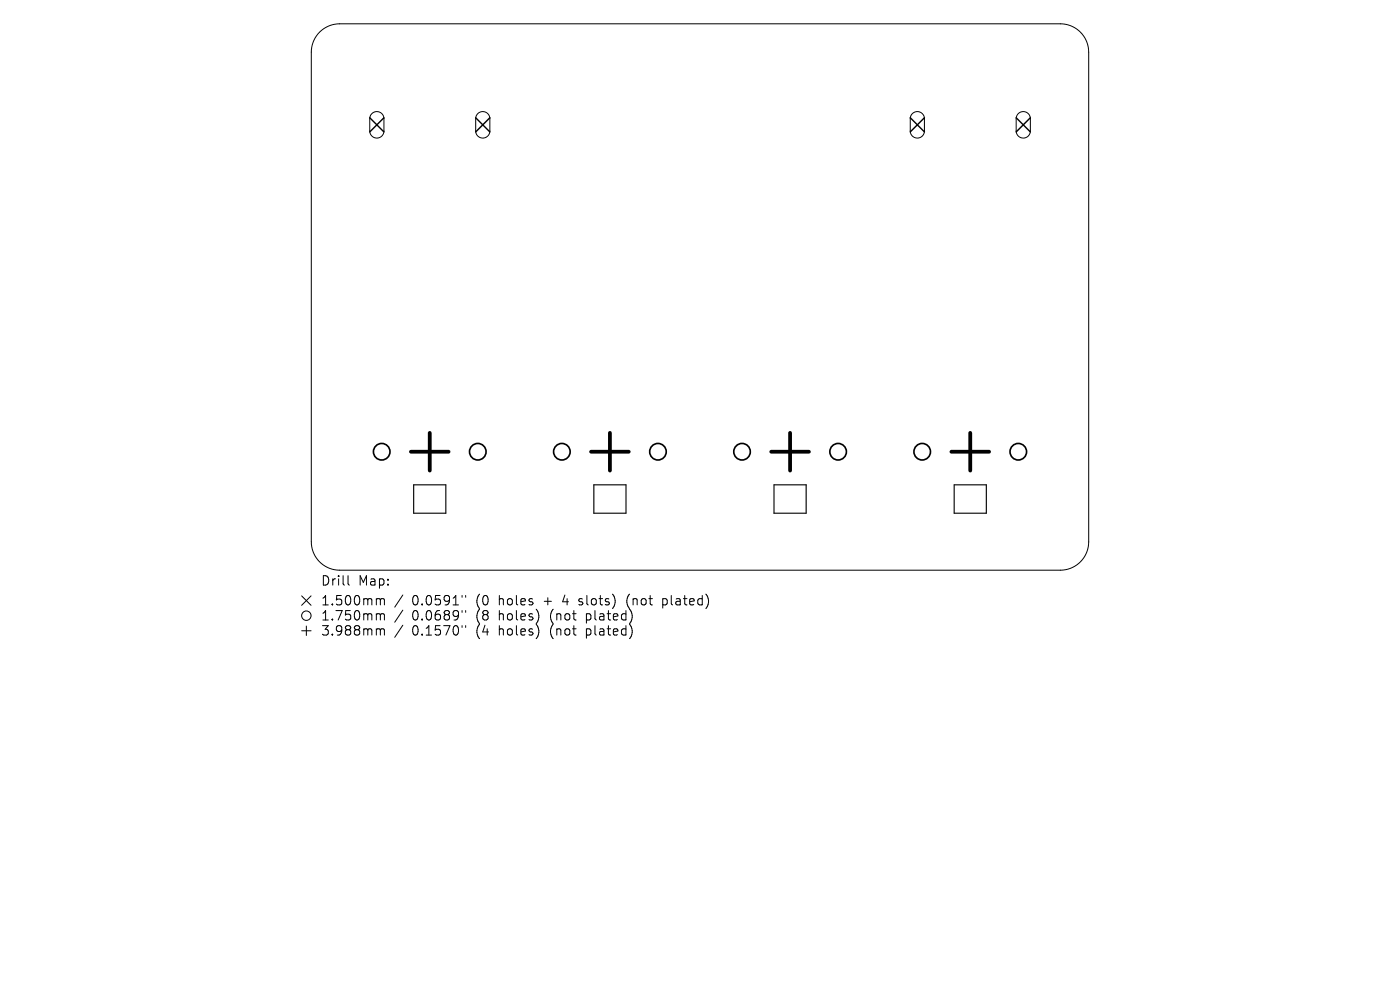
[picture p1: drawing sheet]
<svg xmlns="http://www.w3.org/2000/svg" width="297mm" height="210mm" viewBox="0 0 297 210" stroke-linecap="round" stroke-linejoin="round" font-family="sans-serif">
<defs><g id="words">
<g font-size="2.8">
<text x="68" y="124.5">Drill</text>
<text x="76" y="124.5">Map:</text>
<text x="68" y="128.7">1.500mm</text>
<text x="68" y="131.9">1.750mm</text>
<text x="87.4" y="128.7">0.0591&quot;</text>
<text x="87.4" y="131.9">0.0689&quot;</text>
<text x="101.2" y="128.7">(0</text>
<text x="101.2" y="131.9">(8</text>
<text x="106.1" y="128.7">holes</text>
<text x="106.1" y="131.9">holes)</text>
<text x="115.8" y="128.7">+</text>
<text x="117.2" y="131.9">(not</text>
<text x="120" y="128.7">4</text>
<text x="123.7" y="128.7">slots)</text>
<text x="125" y="131.9">plated)</text>
<text x="134" y="128.7">(not</text>
<text x="141.8" y="128.7">plated)</text>
<text x="68" y="135.1">3.988mm</text>
<text x="87.4" y="135.1">0.1570&quot;</text>
<text x="101.2" y="135.1">(4</text>
<text x="106.1" y="135.1">holes)</text>
<text x="117.2" y="135.1">(not</text>
<text x="125" y="135.1">plated)</text>
</g>
</g></defs>
<g fill="none" stroke="#000" stroke-width=".21">
<path d="M67.8 6.8a6 6 0 0 1 4.3-1.7h152.8a6 6 0 0 1 6.1 6v103.8a6 6 0 0 1-6.1 6.1h-152.8a6 6 0 0 1-6.1-6.1v-103.8a6 6 0 0 1 1.8-4.3zM78.9 24.1a1.5 1.5 0 0 1 1.6-.3 1.5 1.5 0 0 1 1 1.4v2.6a1.5 1.5 0 0 1-1.6 1.5 1.5 1.5 0 0 1-1.5-1.5v-2.8zM101.4 24.1a1.5 1.5 0 0 1 1.6-.3 1.5 1.5 0 0 1 .9 1.4v2.6a1.5 1.5 0 0 1-1.5 1.5 1.5 1.5 0 0 1-1.5-1.5v-2.8zM193.5 24.1a1.5 1.5 0 0 1 1.7-.3 1.5 1.5 0 0 1 .9 1.4v2.6a1.5 1.5 0 0 1-1.5 1.5 1.5 1.5 0 0 1-1.5-1.5v-2.8zM216 24.1a1.5 1.5 0 0 1 1.7-.3 1.5 1.5 0 0 1 .9 1.4v2.6a1.5 1.5 0 0 1-1.5 1.5 1.5 1.5 0 0 1-1.5-1.5v-2.8zM64 126.4l2 2M64 133.8h2M65 132.8v2M66 126.4l-2 2M73.8 122.1v1.7l.3 .3M80.1 127l.5 .1 .1 .2M80.1 130.2h.3l.3 .3"/>
<path d="M80.1 133.4h.3l.3 .3M80.7 127.3l.3-.3 .5 .1 .1 1.2M80.7 127.3v1M80.7 130.5v1M80.7 133.7v1M80.7 130.5l.3-.3 .5 .1 .1 1.2M80.7 133.7l.3-.3 .5 .1 .1 1.2M85.5 126.2l-1.8 2.6M85.5 129.4l-1.8 2.6M85.5 132.6l-1.8 2.6M98 126.3v.4M98 129.5v.4"/>
<path d="M98 132.7v.4M98.8 126.3v.4M98.8 129.5v.4M98.8 132.7v.4M122.8 128.2l.2 .1M122.9 127.1v.5M133.3 126.4l-.3 1 .3 1.3M140.6 127v2M140.6 128.2l.6 .1M141.2 127l-.6 .1"/>
<circle cx="65" cy="130.6" r="1"/>
</g>
<path d="M87.8 102.8h6.8v6.1h-6.8zM126 102.8h6.8v6.1h-6.8zM164.2 102.8h6.8v6.1h-6.8zM202.4 102.8h6.8v6.1h-6.8z" fill="none" stroke="#000" stroke-width=".24"/>
<path d="M78.4 25l3.1 3M81.5 25l-3.1 3M100.9 25l3 3M103.9 25l-3 3M193.1 25l3 3M196.1 25l-3 3M215.6 25l3 3M218.6 25l-3 3" fill="none" stroke="#000" stroke-width=".3"/>
<g fill="none" stroke="#000" stroke-width=".35">
<circle cx="81" cy="95.8" r="1.76"/>
<circle cx="101.4" cy="95.8" r="1.76"/>
<circle cx="119.2" cy="95.8" r="1.76"/>
<circle cx="139.6" cy="95.8" r="1.76"/>
<circle cx="157.4" cy="95.8" r="1.76"/>
<circle cx="177.8" cy="95.8" r="1.76"/>
<circle cx="195.6" cy="95.8" r="1.76"/>
<circle cx="216" cy="95.8" r="1.76"/>
</g>
<path d="M87.2 95.8h8M91.2 91.8v8M125.4 95.8h8M129.4 91.8v8M163.6 95.8h8M167.6 91.8v8M201.8 95.8h8M205.8 91.8v8" fill="none" stroke="#000" stroke-width=".8"/>
<use href="#words"/>
</svg>
